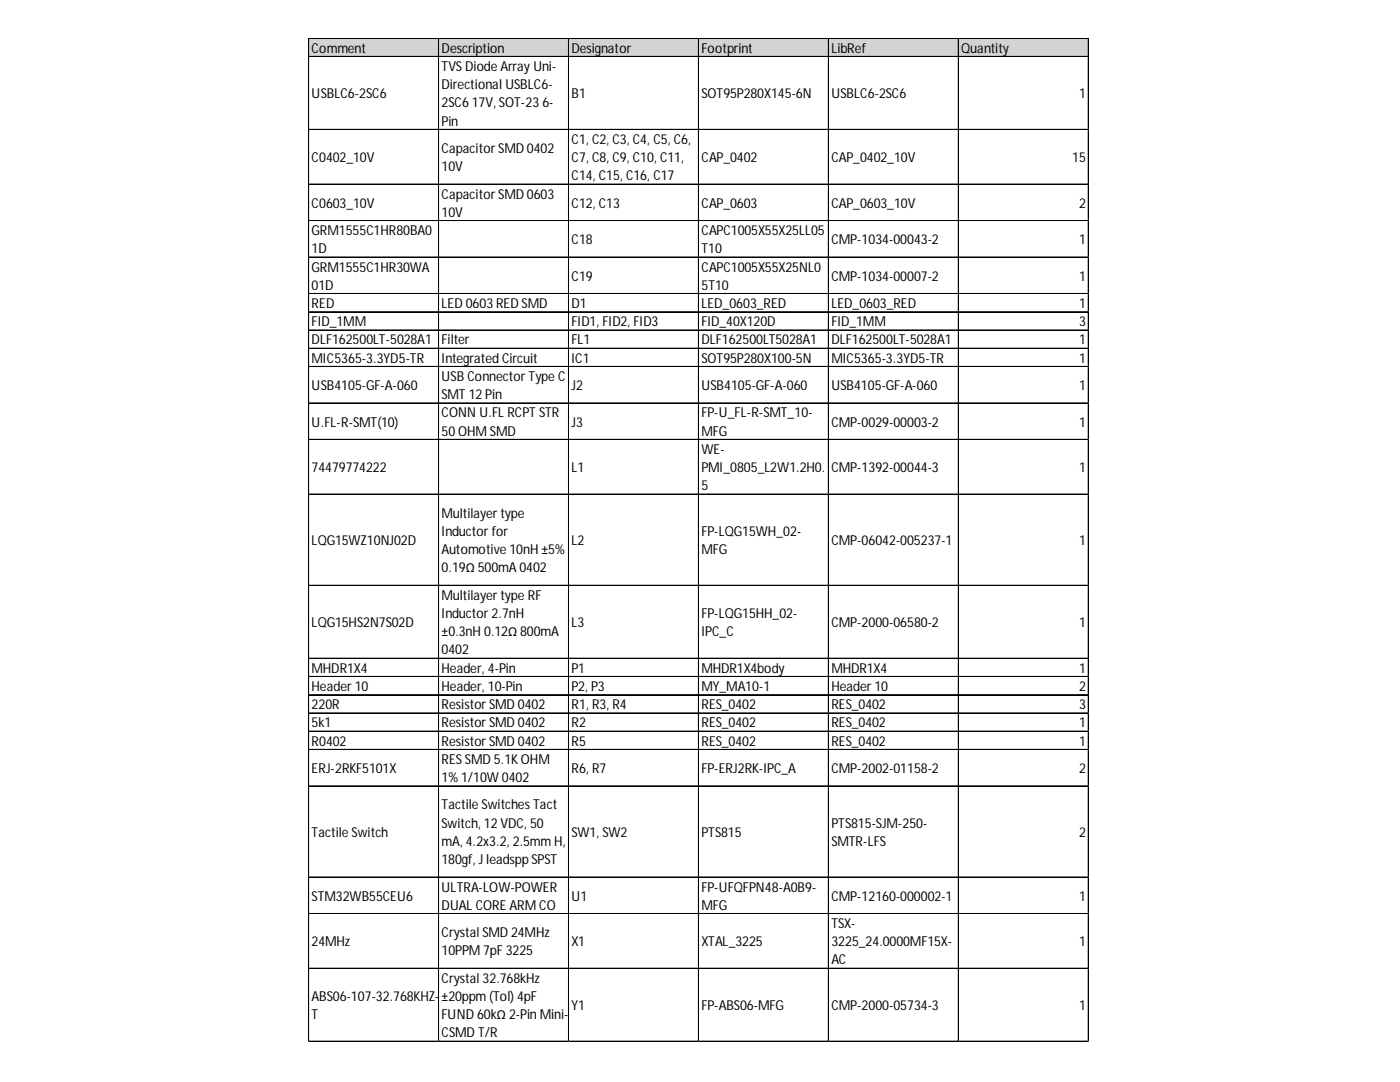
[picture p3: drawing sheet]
<svg xmlns="http://www.w3.org/2000/svg" width="279mm" height="216mm" viewBox="0 0 279 216" stroke-linecap="round" stroke-linejoin="round" font-family="sans-serif">
<defs><g id="words">
<g font-size="2.7">
<text x="62.2" y="10.5">Comment</text>
<text x="88.1" y="10.5">Description</text>
<text x="114.1" y="10.5">Designator</text>
<text x="140" y="10.5">Footprint</text>
<text x="165.9" y="10.5">LibRef</text>
<text x="191.9" y="10.5">Quantity</text>
<text x="88.1" y="14.2">TVSDiode Array Uni-</text>
<text x="88.1" y="17.8">Directional USBLC6-</text>
<text x="62.2" y="19.6">USBLC6-2SC6</text>
<text x="88.1" y="21.4">2SC6 17V, SOT-23 6-</text>
<text x="114.1" y="19.6">B1</text>
<text x="140" y="19.6">SOT95P280X145-6N</text>
<text x="165.9" y="19.6">USBLC6-2SC6</text>
<text x="215.4" y="19.6">1</text>
<text x="88.1" y="25.1">Pin</text>
<text x="114.1" y="28.7">C1, C2, C3, C4, C5, C6,</text>
<text x="62.2" y="32.3">C0402_10V</text>
<text x="88.1" y="30.5">CapacitorSMD 0402</text>
<text x="88.1" y="34.2">10V</text>
<text x="114.1" y="32.3">C7, C8, C9, C10, C11,</text>
<text x="114.1" y="36">C14, C15, C16, C17</text>
<text x="140" y="32.3">CAP_0402</text>
<text x="165.9" y="32.3">CAP_0402_10V</text>
<text x="214" y="32.3">15</text>
<text x="62.2" y="41.4">C0603_10V</text>
<text x="88.1" y="39.6">CapacitorSMD 0603</text>
<text x="114.1" y="41.4">C12, C13</text>
<text x="140" y="41.4">CAP_0603</text>
<text x="165.9" y="41.4">CAP_0603_10V</text>
<text x="215.4" y="41.4">2</text>
<text x="62.2" y="46.9">GRM1555C1HR80BA0</text>
<text x="88.1" y="43.3">10V</text>
<text x="140" y="46.9">CAPC1005X55X25LL05</text>
<text x="62.2" y="50.5">1D</text>
<text x="114.1" y="48.7">C18</text>
<text x="140" y="50.5">T10</text>
<text x="165.9" y="48.7">CMP-1034-00043-2</text>
<text x="215.4" y="48.7">1</text>
<text x="62.2" y="54.2">GRM1555C1HR30WA</text>
<text x="62.2" y="57.8">01D</text>
<text x="114.1" y="56">C19</text>
<text x="140" y="54.2">CAPC1005X55X25NL0</text>
<text x="140" y="57.8">5T10</text>
<text x="165.9" y="56">CMP-1034-00007-2</text>
<text x="215.4" y="56">1</text>
<text x="62.2" y="61.5">RED</text>
<text x="62.2" y="65.1">FID_1MM</text>
<text x="88.1" y="61.5">LED 0603 RED SMD</text>
<text x="114.1" y="61.5">D1</text>
<text x="114.1" y="65.1">FID1, FID2, FID3</text>
<text x="140" y="61.5">LED_0603_RED</text>
<text x="140" y="65.1">FID_40X120D</text>
<text x="165.9" y="61.5">LED_0603_RED</text>
<text x="165.9" y="65.1">FID_1MM</text>
<text x="215.4" y="61.5">1</text>
<text x="215.4" y="65.1">3</text>
<text x="62.2" y="68.7">DLF162500LT-5028A1</text>
<text x="88.1" y="68.7">Filter</text>
<text x="114.1" y="68.7">FL1</text>
<text x="140" y="68.7">DLF162500LT5028A1</text>
<text x="165.9" y="68.7">DLF162500LT-5028A1</text>
<text x="215.4" y="68.7">1</text>
<text x="62.2" y="72.4">MIC5365-3.3YD5-TR</text>
<text x="62.2" y="77.8">USB4105-GF-A-060</text>
<text x="88.1" y="72.4">Integrated Circuit</text>
<text x="88.1" y="76">USB ConnectorType C</text>
<text x="114.1" y="72.4">IC1</text>
<text x="114.1" y="77.8">J2</text>
<text x="140" y="72.4">SOT95P280X100-5N</text>
<text x="140" y="77.8">USB4105-GF-A-060</text>
<text x="165.9" y="72.4">MIC5365-3.3YD5-TR</text>
<text x="165.9" y="77.8">USB4105-GF-A-060</text>
<text x="215.4" y="72.4">1</text>
<text x="215.4" y="77.8">1</text>
<text x="88.1" y="79.7">SMT 12 Pin</text>
<text x="88.1" y="83.3">CONN U.FL RCPT STR</text>
<text x="140" y="83.3">FP-U_FL-R-SMT_10-</text>
<text x="62.2" y="85.1">U.FL-R-SMT(10)</text>
<text x="88.1" y="86.9">50 OHM SMD</text>
<text x="114.1" y="85.1">J3</text>
<text x="140" y="86.9">MFG</text>
<text x="165.9" y="85.1">CMP-0029-00003-2</text>
<text x="215.4" y="85.1">1</text>
<text x="62.2" y="94.2">74479774222</text>
<text x="114.1" y="94.2">L1</text>
<text x="140" y="90.6">WE-</text>
<text x="140" y="94.2">PMI_0805_L2W1.2H0.</text>
<text x="165.9" y="94.2">CMP-1392-00044-3</text>
<text x="215.4" y="94.2">1</text>
<text x="140" y="97.8">5</text>
<text x="88.1" y="103.3">Multilayertype</text>
<text x="88.1" y="106.9">Inductorfor</text>
<text x="140" y="106.9">FP-LQG15WH_02-</text>
<text x="62.2" y="108.8">LQG15WZ10NJ02D</text>
<text x="88.1" y="110.6">Automotive 10nH ±5%</text>
<text x="114.1" y="108.8">L2</text>
<text x="140" y="110.6">MFG</text>
<text x="165.9" y="108.8">CMP-06042-005237-1</text>
<text x="215.4" y="108.8">1</text>
<text x="88.1" y="114.2">0.19Ω 500mA 0402</text>
<text x="88.1" y="119.7">Multilayertype RF</text>
<text x="62.2" y="125.1">LQG15HS2N7S02D</text>
<text x="88.1" y="123.3">Inductor2.7nH</text>
<text x="114.1" y="125.1">L3</text>
<text x="140" y="123.3">FP-LQG15HH_02-</text>
<text x="165.9" y="125.1">CMP-2000-06580-2</text>
<text x="215.4" y="125.1">1</text>
<text x="88.1" y="127">±0.3nH 0.12Ω 800mA</text>
<text x="88.1" y="130.6">0402</text>
<text x="140" y="127">IPC_C</text>
<text x="62.2" y="134.2">MHDR1X4</text>
<text x="62.2" y="137.9">Header10</text>
<text x="88.1" y="134.2">Header, 4-Pin</text>
<text x="88.1" y="137.9">Header, 10-Pin</text>
<text x="114.1" y="134.2">P1</text>
<text x="114.1" y="137.9">P2, P3</text>
<text x="140" y="134.2">MHDR1X4body</text>
<text x="140" y="137.9">MY_MA10-1</text>
<text x="165.9" y="134.2">MHDR1X4</text>
<text x="165.9" y="137.9">Header10</text>
<text x="215.4" y="134.2">1</text>
<text x="215.4" y="137.9">2</text>
<text x="62.2" y="141.5">220R</text>
<text x="88.1" y="141.5">ResistorSMD 0402</text>
<text x="114.1" y="141.5">R1, R3, R4</text>
<text x="140" y="141.5">RES_0402</text>
<text x="165.9" y="141.5">RES_0402</text>
<text x="215.4" y="141.5">3</text>
<text x="62.2" y="145.1">5k1</text>
<text x="62.2" y="148.8">R0402</text>
<text x="88.1" y="145.1">ResistorSMD 0402</text>
<text x="88.1" y="148.8">ResistorSMD 0402</text>
<text x="114.1" y="145.1">R2</text>
<text x="114.1" y="148.8">R5</text>
<text x="140" y="145.1">RES_0402</text>
<text x="140" y="148.8">RES_0402</text>
<text x="165.9" y="145.1">RES_0402</text>
<text x="165.9" y="148.8">RES_0402</text>
<text x="215.4" y="145.1">1</text>
<text x="215.4" y="148.8">1</text>
<text x="62.2" y="154.2">ERJ-2RKF5101X</text>
<text x="88.1" y="152.4">RESSMD 5.1KOHM</text>
<text x="114.1" y="154.2">R6, R7</text>
<text x="140" y="154.2">FP-ERJ2RK-IPC_A</text>
<text x="165.9" y="154.2">CMP-2002-01158-2</text>
<text x="215.4" y="154.2">2</text>
<text x="88.1" y="156.1">1% 1/10W 0402</text>
<text x="88.1" y="161.5">Tactile Switches Tact</text>
<text x="62.2" y="167">Tactile Switch</text>
<text x="88.1" y="165.2">Switch, 12 VDC, 50</text>
<text x="114.1" y="167">SW1, SW2</text>
<text x="140" y="167">PTS815</text>
<text x="165.9" y="165.2">PTS815-SJM-250-</text>
<text x="215.4" y="167">2</text>
<text x="88.1" y="168.8">mA, 4.2x3.2, 2.5mm H,</text>
<text x="88.1" y="172.4">180gf, J leadspp SPST</text>
<text x="165.9" y="168.8">SMTR-LFS</text>
<text x="62.2" y="179.7">STM32WB55CEU6</text>
<text x="88.1" y="177.9">ULTRA-LOW-POWER</text>
<text x="114.1" y="179.7">U1</text>
<text x="140" y="177.9">FP-UFQFPN48-A0B9-</text>
<text x="165.9" y="179.7">CMP-12160-000002-1</text>
<text x="215.4" y="179.7">1</text>
<text x="88.1" y="181.5">DUAL CORE ARM CO</text>
<text x="140" y="181.5">MFG</text>
<text x="165.9" y="185.2">TSX-</text>
<text x="62.2" y="188.8">24MHz</text>
<text x="88.1" y="187">Crystal SMD 24MHz</text>
<text x="88.1" y="190.6">10PPM7pF 3225</text>
<text x="114.1" y="188.8">X1</text>
<text x="140" y="188.8">XTAL_3225</text>
<text x="165.9" y="188.8">3225_24.0000MF15X-</text>
<text x="215.4" y="188.8">1</text>
<text x="88.1" y="196.1">Crystal 32.768kHz</text>
<text x="165.9" y="192.5">AC</text>
<text x="62.2" y="199.7">ABS06-107-32.768KHZ-</text>
<text x="62.2" y="203.4">T</text>
<text x="88.1" y="199.7">±20ppm (Tol) 4pF</text>
<text x="88.1" y="203.4">FUND 60kΩ 2-Pin Mini-</text>
<text x="114.1" y="201.6">Y1</text>
<text x="140" y="201.6">FP-ABS06-MFG</text>
<text x="165.9" y="201.6">CMP-2000-05734-3</text>
<text x="215.4" y="201.6">1</text>
<text x="88.1" y="207">CSMD T/R</text>
</g>
</g></defs>
<path d="M61.7 7.7h155.7v3.7h-155.7z" fill="#d3d3d3"/>
<g fill="none" stroke="#000" stroke-width=".2">
<path d="M61.6 7.6v200.3M61.7 7.6v200.3M61.7 7.6h155.6M61.7 7.7h155.6M61.7 11.3h155.6M87.5 7.8v200.1M87.6 7.8v200.1M113.5 7.8v200.1M139.4 7.8v200.1M139.5 7.8v200.1M165.3 7.8v200.1M165.4 7.8v200.1"/>
<path d="M191.2 7.8v200.1M191.3 7.8v200.1M217.2 7.8v200.1M217.3 7.8v200.1M61.7 25.8h155.6M61.7 25.9h155.6M61.7 36.7h155.6M61.7 36.8h155.6M61.7 44h155.6M61.7 44.1h155.6M61.7 51.3h155.6M61.7 51.4h155.6"/>
<path d="M61.7 58.6h155.6M61.7 62.2h155.6M61.7 62.3h155.6M61.7 65.8h155.6M61.7 65.9h155.6M61.7 69.5h155.6M61.7 73.1h155.6M61.7 73.2h155.6M61.7 80.4h155.6M61.7 80.5h155.6M61.7 87.7h155.6M61.7 98.6h155.6"/>
<path d="M61.7 98.7h155.6M61.7 116.8h155.6M61.7 116.9h155.6M61.7 131.3h155.6M61.7 131.4h155.6M61.7 135h155.6M61.7 138.6h155.6M61.7 138.7h155.6M61.7 142.2h155.6M61.7 142.3h155.6M61.7 145.9h155.6M61.7 146h155.6"/>
<path d="M61.7 149.5h155.6M61.7 149.6h155.6M61.7 156.8h155.6M61.7 156.9h155.6M61.7 175h155.6M61.7 175.1h155.6M61.7 182.3h155.6M61.7 182.4h155.6M61.7 193.2h155.6M61.7 193.3h155.6M61.7 207.7h155.6M61.7 207.8h155.6"/>
</g>
<path d="M61.6 207.9h.1" fill="none" stroke="#d4d4d4" stroke-width=".2"/>
<path d="M61.6 207.9h.1z" fill="#d4d4d4"/>
<path d="M87.5 207.9h.1" fill="none" stroke="#d4d4d4" stroke-width=".2"/>
<path d="M87.5 207.9h.2z" fill="#d4d4d4"/>
<path d="M113.5 207.9h.1" fill="none" stroke="#d4d4d4" stroke-width=".2"/>
<path d="M113.5 207.9h.1z" fill="#d4d4d4"/>
<path d="M139.4 207.9h.1" fill="none" stroke="#d4d4d4" stroke-width=".2"/>
<path d="M139.4 207.9h.1z" fill="#d4d4d4"/>
<path d="M165.3 207.9h.1" fill="none" stroke="#d4d4d4" stroke-width=".2"/>
<path d="M165.3 207.9h.2z" fill="#d4d4d4"/>
<path d="M191.2 207.9h.1" fill="none" stroke="#d4d4d4" stroke-width=".2"/>
<path d="M191.2 207.9h.2z" fill="#d4d4d4"/>
<path d="M217.2 207.9h.1" fill="none" stroke="#d4d4d4" stroke-width=".2"/>
<path d="M217.2 207.9h.1z" fill="#d4d4d4"/>
<path d="M217.3 25.8h.1" fill="none" stroke="#d4d4d4" stroke-width=".2"/>
<path d="M217.3 25.8l.1 .2z" fill="#d4d4d4"/>
<path d="M217.3 36.7h.1" fill="none" stroke="#d4d4d4" stroke-width=".2"/>
<path d="M217.3 36.7l.1 .2z" fill="#d4d4d4"/>
<path d="M217.3 44h.1" fill="none" stroke="#d4d4d4" stroke-width=".2"/>
<path d="M217.3 44l.1 .2z" fill="#d4d4d4"/>
<path d="M217.3 51.3h.1" fill="none" stroke="#d4d4d4" stroke-width=".2"/>
<path d="M217.3 51.3l.1 .1z" fill="#d4d4d4"/>
<path d="M217.3 58.6h.1" fill="none" stroke="#d4d4d4" stroke-width=".2"/>
<path d="M217.3 58.6l.1 .1z" fill="#d4d4d4"/>
<path d="M217.3 62.2h.1" fill="none" stroke="#d4d4d4" stroke-width=".2"/>
<path d="M217.3 62.2l.1 .1z" fill="#d4d4d4"/>
<path d="M217.3 65.8h.1" fill="none" stroke="#d4d4d4" stroke-width=".2"/>
<path d="M217.3 65.8l.1 .2z" fill="#d4d4d4"/>
<path d="M217.3 69.5h.1" fill="none" stroke="#d4d4d4" stroke-width=".2"/>
<path d="M217.3 69.5l.1 .1z" fill="#d4d4d4"/>
<path d="M217.3 73.1h.1" fill="none" stroke="#d4d4d4" stroke-width=".2"/>
<path d="M217.3 73.1l.1 .2z" fill="#d4d4d4"/>
<path d="M217.3 80.4h.1" fill="none" stroke="#d4d4d4" stroke-width=".2"/>
<path d="M217.3 80.4l.1 .1z" fill="#d4d4d4"/>
<path d="M217.3 87.7h.1" fill="none" stroke="#d4d4d4" stroke-width=".2"/>
<path d="M217.3 87.7l.1 .1z" fill="#d4d4d4"/>
<path d="M217.3 98.6h.1" fill="none" stroke="#d4d4d4" stroke-width=".2"/>
<path d="M217.3 98.6l.1 .1z" fill="#d4d4d4"/>
<path d="M217.3 116.8h.1" fill="none" stroke="#d4d4d4" stroke-width=".2"/>
<path d="M217.3 116.8l.1 .1z" fill="#d4d4d4"/>
<path d="M217.3 131.3h.1" fill="none" stroke="#d4d4d4" stroke-width=".2"/>
<path d="M217.3 131.3l.1 .2z" fill="#d4d4d4"/>
<path d="M217.3 135h.1" fill="none" stroke="#d4d4d4" stroke-width=".2"/>
<path d="M217.3 135l.1 .1z" fill="#d4d4d4"/>
<path d="M217.3 138.6h.1" fill="none" stroke="#d4d4d4" stroke-width=".2"/>
<path d="M217.3 138.6l.1 .2z" fill="#d4d4d4"/>
<path d="M217.3 142.2h.1" fill="none" stroke="#d4d4d4" stroke-width=".2"/>
<path d="M217.3 142.2l.1 .2z" fill="#d4d4d4"/>
<path d="M217.3 145.9h.1" fill="none" stroke="#d4d4d4" stroke-width=".2"/>
<path d="M217.3 145.9l.1 .1z" fill="#d4d4d4"/>
<path d="M217.3 149.5h.1" fill="none" stroke="#d4d4d4" stroke-width=".2"/>
<path d="M217.3 149.5l.1 .2z" fill="#d4d4d4"/>
<path d="M217.3 156.8h.1" fill="none" stroke="#d4d4d4" stroke-width=".2"/>
<path d="M217.3 156.8l.1 .2z" fill="#d4d4d4"/>
<path d="M217.3 175h.1" fill="none" stroke="#d4d4d4" stroke-width=".2"/>
<path d="M217.3 175l.1 .1z" fill="#d4d4d4"/>
<path d="M217.3 182.3h.1" fill="none" stroke="#d4d4d4" stroke-width=".2"/>
<path d="M217.3 182.3l.1 .1z" fill="#d4d4d4"/>
<path d="M217.3 193.2h.1" fill="none" stroke="#d4d4d4" stroke-width=".2"/>
<path d="M217.3 193.2l.1 .1z" fill="#d4d4d4"/>
<path d="M217.3 207.7h.1" fill="none" stroke="#d4d4d4" stroke-width=".2"/>
<path d="M217.3 207.7l.1 .2z" fill="#d4d4d4"/>
<use href="#words"/>
</svg>
